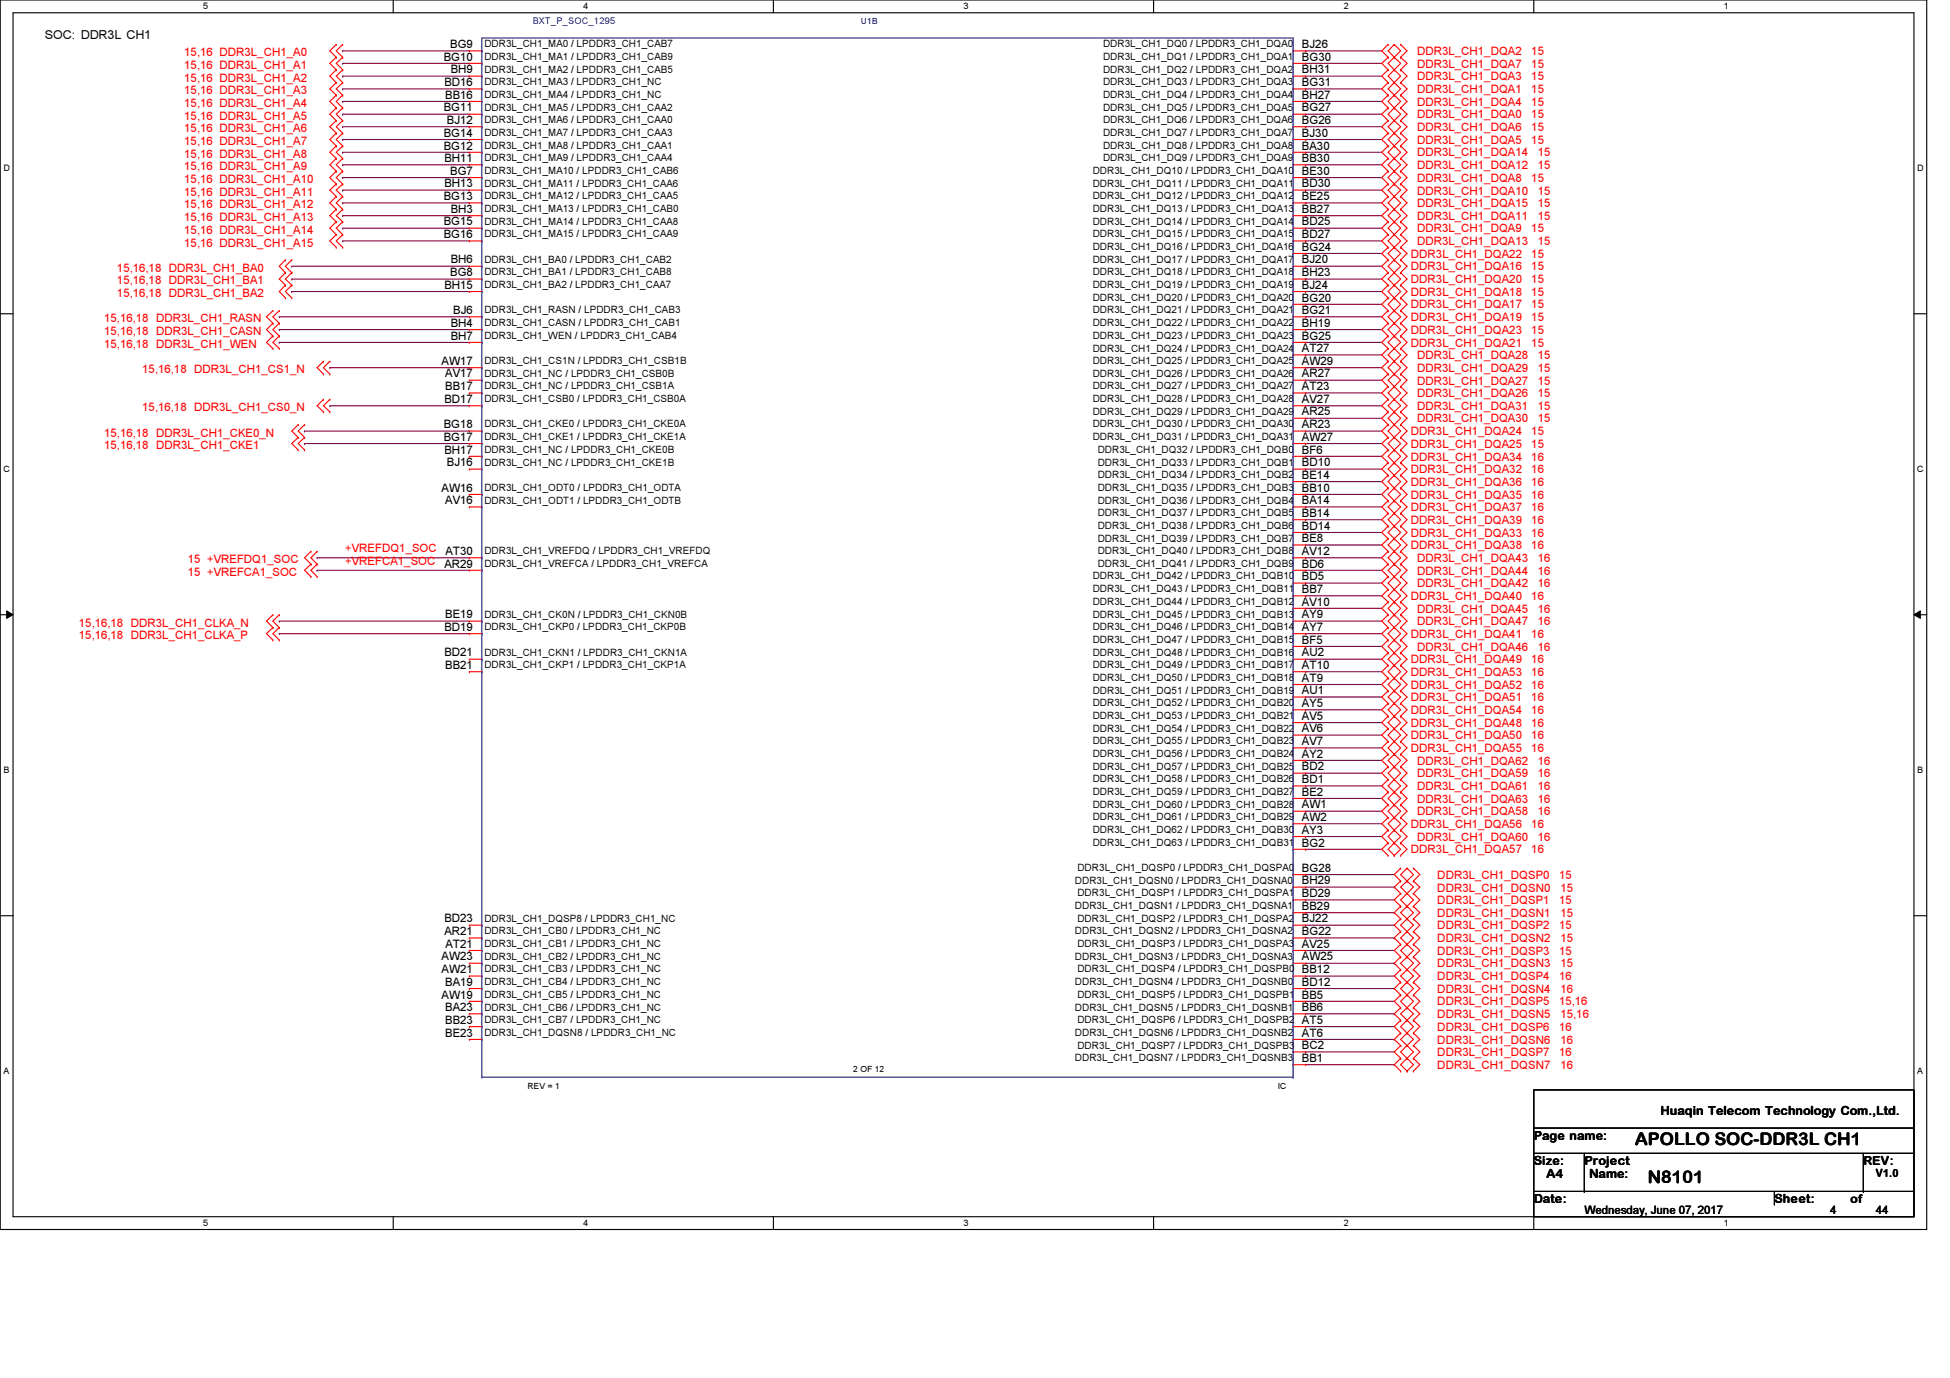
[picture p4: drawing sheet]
<svg xmlns="http://www.w3.org/2000/svg" width="297mm" height="210mm" viewBox="0 0 297 210" stroke-linecap="round" stroke-linejoin="round" font-family="sans-serif">
<defs><g id="words">
<g font-size="2.7">
<text x="249.1" y="174.4">APOLLO SOC-DDR3L CH1</text>
<text x="251" y="180.2">N8101</text>
</g>
<g font-size="1.9">
<text x="6.8" y="6">SOC: DDR3L CH1</text>
<text x="233.6" y="173.7">Page name:</text>
<text x="252.9" y="169.8">Huaqin Telecom Technology Com.,Ltd.</text>
<text x="233.6" y="177.5">Size:</text>
<text x="235.6" y="179.5">A4</text>
<text x="241.3" y="177.5">Project</text>
<text x="242.1" y="179.4">Name:</text>
<text x="283.8" y="177.5">REV:</text>
<text x="233.6" y="183.3">Date:</text>
<text x="270.3" y="183.3">Sheet:</text>
</g>
<text font-size="1.8" x="281.9" y="183.2">of</text>
<g font-size="1.7" fill="#f00">
<text x="28.1" y="8.6">15,16 DDR3L_CH1_A0</text>
<text x="28.1" y="10.5">15,16 DDR3L_CH1_A1</text>
<text x="215.9" y="8.4">DDR3L_CH1_DQA2</text>
<text x="215.9" y="10.3">DDR3L_CH1_DQA7</text>
<text x="233.3" y="8.4">15</text>
<text x="233.3" y="10.3">15</text>
<text x="28.1" y="12.4">15,16 DDR3L_CH1_A2</text>
<text x="28.1" y="16.3">15,16 DDR3L_CH1_A4</text>
<text x="28.1" y="14.4">15,16 DDR3L_CH1_A3</text>
<text x="215.9" y="14.2">DDR3L_CH1_DQA1</text>
<text x="215.9" y="16.1">DDR3L_CH1_DQA4</text>
<text x="215.9" y="12.2">DDR3L_CH1_DQA3</text>
<text x="233.3" y="14.2">15</text>
<text x="233.3" y="16.1">15</text>
<text x="233.3" y="12.2">15</text>
<text x="28.1" y="18.2">15,16 DDR3L_CH1_A5</text>
<text x="28.1" y="20.2">15,16 DDR3L_CH1_A6</text>
<text x="28.1" y="22.1">15,16 DDR3L_CH1_A7</text>
<text x="215.9" y="20">DDR3L_CH1_DQA6</text>
<text x="215.9" y="18">DDR3L_CH1_DQA0</text>
<text x="215.9" y="23.8">DDR3L_CH1_DQA14</text>
<text x="215.9" y="21.9">DDR3L_CH1_DQA5</text>
<text x="233.3" y="20">15</text>
<text x="233.3" y="18">15</text>
<text x="233.3" y="21.9">15</text>
<text x="234.2" y="23.8">15</text>
<text x="28.1" y="24">15,16 DDR3L_CH1_A8</text>
<text x="28.1" y="26">15,16 DDR3L_CH1_A9</text>
<text x="28.1" y="27.9">15,16 DDR3L_CH1_A10</text>
<text x="28.1" y="29.8">15,16 DDR3L_CH1_A11</text>
<text x="215.9" y="29.6">DDR3L_CH1_DQA10</text>
<text x="215.9" y="27.7">DDR3L_CH1_DQA8</text>
<text x="215.9" y="25.7">DDR3L_CH1_DQA12</text>
<text x="233.3" y="27.7">15</text>
<text x="234.2" y="29.6">15</text>
<text x="234.2" y="25.7">15</text>
<text x="28.1" y="31.7">15,16 DDR3L_CH1_A12</text>
<text x="28.1" y="33.7">15,16 DDR3L_CH1_A13</text>
<text x="28.1" y="35.6">15,16 DDR3L_CH1_A14</text>
<text x="215.9" y="33.5">DDR3L_CH1_DQA11</text>
<text x="215.9" y="35.4">DDR3L_CH1_DQA9</text>
<text x="215.9" y="31.5">DDR3L_CH1_DQA15</text>
<text x="233.3" y="35.4">15</text>
<text x="234.2" y="33.5">15</text>
<text x="234.2" y="31.5">15</text>
<text x="17.8" y="41.4">15,16,18 DDR3L_CH1_BA0</text>
<text x="28.1" y="37.5">15,16 DDR3L_CH1_A15</text>
<text x="214.9" y="41.2">DDR3L_CH1_DQA16</text>
<text x="214.9" y="39.3">DDR3L_CH1_DQA22</text>
<text x="215.9" y="37.3">DDR3L_CH1_DQA13</text>
<text x="233.3" y="41.2">15</text>
<text x="233.3" y="39.3">15</text>
<text x="234.2" y="37.3">15</text>
<text x="17.8" y="43.3">15,16,18 DDR3L_CH1_BA1</text>
<text x="17.8" y="45.3">15,16,18 DDR3L_CH1_BA2</text>
<text x="214.9" y="43.1">DDR3L_CH1_DQA20</text>
<text x="214.9" y="47">DDR3L_CH1_DQA17</text>
<text x="214.9" y="45">DDR3L_CH1_DQA18</text>
<text x="233.3" y="43.1">15</text>
<text x="233.3" y="47">15</text>
<text x="233.3" y="45">15</text>
<text x="15.9" y="51.1">15,16,18 DDR3L_CH1_CASN</text>
<text x="15.9" y="53">15,16,18 DDR3L_CH1_WEN</text>
<text x="15.9" y="49.1">15,16,18 DDR3L_CH1_RASN</text>
<text x="214.9" y="48.9">DDR3L_CH1_DQA19</text>
<text x="214.9" y="50.8">DDR3L_CH1_DQA23</text>
<text x="214.9" y="52.8">DDR3L_CH1_DQA21</text>
<text x="233.3" y="48.9">15</text>
<text x="233.3" y="50.8">15</text>
<text x="233.3" y="52.8">15</text>
<text x="21.7" y="56.9">15,16,18 DDR3L_CH1_CS1_N</text>
<text x="215.9" y="58.6">DDR3L_CH1_DQA27</text>
<text x="215.9" y="56.6">DDR3L_CH1_DQA29</text>
<text x="215.9" y="54.7">DDR3L_CH1_DQA28</text>
<text x="234.2" y="58.6">15</text>
<text x="234.2" y="56.6">15</text>
<text x="234.2" y="54.7">15</text>
<text x="21.7" y="62.6">15,16,18 DDR3L_CH1_CS0_N</text>
<text x="215.9" y="60.5">DDR3L_CH1_DQA26</text>
<text x="215.9" y="64.3">DDR3L_CH1_DQA30</text>
<text x="215.9" y="62.4">DDR3L_CH1_DQA31</text>
<text x="234.2" y="60.5">15</text>
<text x="234.2" y="64.3">15</text>
<text x="234.2" y="62.4">15</text>
<text x="15.9" y="66.5">15,16,18 DDR3L_CH1_CKE0_N</text>
<text x="15.9" y="68.4">15,16,18 DDR3L_CH1_CKE1</text>
<text x="214.9" y="66.3">DDR3L_CH1_DQA24</text>
<text x="214.9" y="68.2">DDR3L_CH1_DQA25</text>
<text x="214.9" y="70.1">DDR3L_CH1_DQA34</text>
<text x="233.3" y="66.3">15</text>
<text x="233.3" y="68.2">15</text>
<text x="233.3" y="70.1">16</text>
<text x="214.9" y="75.9">DDR3L_CH1_DQA35</text>
<text x="214.9" y="74">DDR3L_CH1_DQA36</text>
<text x="214.9" y="72.1">DDR3L_CH1_DQA32</text>
<text x="214.9" y="77.9">DDR3L_CH1_DQA37</text>
<text x="233.3" y="75.9">16</text>
<text x="233.3" y="74">16</text>
<text x="233.3" y="72.1">16</text>
<text x="233.3" y="77.9">16</text>
<text x="214.9" y="79.8">DDR3L_CH1_DQA39</text>
<text x="214.9" y="81.7">DDR3L_CH1_DQA33</text>
<text x="214.9" y="83.7">DDR3L_CH1_DQA38</text>
<text x="233.3" y="79.8">16</text>
<text x="233.3" y="81.7">16</text>
<text x="233.3" y="83.7">16</text>
<text x="28.6" y="87.7">15 +VREFCA1_SOC</text>
<text x="28.6" y="85.8">15 +VREFDQ1_SOC</text>
<text x="52.6" y="84.2">+VREFDQ1_SOC</text>
<text x="52.6" y="86.1">+VREFCA1_SOC</text>
<text x="215.9" y="89.5">DDR3L_CH1_DQA42</text>
<text x="215.9" y="85.6">DDR3L_CH1_DQA43</text>
<text x="215.9" y="87.5">DDR3L_CH1_DQA44</text>
<text x="234.2" y="89.5">16</text>
<text x="234.2" y="85.6">16</text>
<text x="234.2" y="87.5">16</text>
<text x="12" y="95.5">15,16,18 DDR3L_CH1_CLKA_N</text>
<text x="214.9" y="91.4">DDR3L_CH1_DQA40</text>
<text x="215.9" y="93.3">DDR3L_CH1_DQA45</text>
<text x="215.9" y="95.2">DDR3L_CH1_DQA47</text>
<text x="233.3" y="91.4">16</text>
<text x="234.2" y="93.3">16</text>
<text x="234.2" y="95.2">16</text>
<text x="12" y="97.4">15,16,18 DDR3L_CH1_CLKA_P</text>
<text x="214.9" y="97.2">DDR3L_CH1_DQA41</text>
<text x="214.9" y="101">DDR3L_CH1_DQA49</text>
<text x="215.9" y="99.1">DDR3L_CH1_DQA46</text>
<text x="233.3" y="97.2">16</text>
<text x="233.3" y="101">16</text>
<text x="234.2" y="99.1">16</text>
<text x="214.9" y="106.8">DDR3L_CH1_DQA51</text>
<text x="214.9" y="104.9">DDR3L_CH1_DQA52</text>
<text x="214.9" y="103">DDR3L_CH1_DQA53</text>
<text x="233.3" y="106.8">16</text>
<text x="233.3" y="104.9">16</text>
<text x="233.3" y="103">16</text>
<text x="214.9" y="110.7">DDR3L_CH1_DQA48</text>
<text x="214.9" y="112.6">DDR3L_CH1_DQA50</text>
<text x="214.9" y="108.8">DDR3L_CH1_DQA54</text>
<text x="233.3" y="110.7">16</text>
<text x="233.3" y="112.6">16</text>
<text x="233.3" y="108.8">16</text>
<text x="214.9" y="114.6">DDR3L_CH1_DQA55</text>
<text x="215.9" y="118.4">DDR3L_CH1_DQA59</text>
<text x="215.9" y="116.5">DDR3L_CH1_DQA62</text>
<text x="233.3" y="114.6">16</text>
<text x="234.2" y="118.4">16</text>
<text x="234.2" y="116.5">16</text>
<text x="215.9" y="124.2">DDR3L_CH1_DQA58</text>
<text x="215.9" y="122.3">DDR3L_CH1_DQA63</text>
<text x="215.9" y="120.4">DDR3L_CH1_DQA61</text>
<text x="234.2" y="124.2">16</text>
<text x="234.2" y="122.3">16</text>
<text x="234.2" y="120.4">16</text>
<text x="214.9" y="126.2">DDR3L_CH1_DQA56</text>
<text x="214.9" y="130">DDR3L_CH1_DQA57</text>
<text x="215.9" y="128.1">DDR3L_CH1_DQA60</text>
<text x="233.3" y="126.2">16</text>
<text x="233.3" y="130">16</text>
<text x="234.2" y="128.1">16</text>
<text x="218.9" y="135.8">DDR3L_CH1_DQSN0</text>
<text x="218.9" y="137.7">DDR3L_CH1_DQSP1</text>
<text x="218.9" y="133.9">DDR3L_CH1_DQSP0</text>
<text x="237.5" y="137.7">15</text>
<text x="237.5" y="133.9">15</text>
<text x="237.7" y="135.8">15</text>
<text x="218.9" y="139.7">DDR3L_CH1_DQSN1</text>
<text x="218.9" y="141.6">DDR3L_CH1_DQSP2</text>
<text x="218.9" y="143.5">DDR3L_CH1_DQSN2</text>
<text x="237.5" y="141.6">15</text>
<text x="237.7" y="139.7">15</text>
<text x="237.7" y="143.5">15</text>
<text x="218.9" y="147.4">DDR3L_CH1_DQSN3</text>
<text x="218.9" y="145.5">DDR3L_CH1_DQSP3</text>
<text x="218.9" y="149.3">DDR3L_CH1_DQSP4</text>
<text x="237.5" y="145.5">15</text>
<text x="237.5" y="149.3">16</text>
<text x="237.7" y="147.4">15</text>
<text x="218.9" y="155.1">DDR3L_CH1_DQSN5</text>
<text x="218.9" y="151.2">DDR3L_CH1_DQSN4</text>
<text x="218.9" y="153.2">DDR3L_CH1_DQSP5</text>
<text x="237.5" y="153.2">15,16</text>
<text x="237.7" y="155.1">15,16</text>
<text x="237.7" y="151.2">16</text>
<text x="218.9" y="157">DDR3L_CH1_DQSP6</text>
<text x="218.9" y="160.9">DDR3L_CH1_DQSP7</text>
<text x="218.9" y="159">DDR3L_CH1_DQSN6</text>
<text x="237.5" y="157">16</text>
<text x="237.5" y="160.9">16</text>
<text x="237.7" y="159">16</text>
<text x="218.9" y="162.8">DDR3L_CH1_DQSN7</text>
<text x="237.7" y="162.8">16</text>
</g>
<g font-size="1.7">
<text x="67.6" y="9.2">BG10</text>
<text x="68.6" y="7.3">BG9</text>
<text x="68.7" y="11.2">BH9</text>
<text x="198.3" y="11.2">BH31</text>
<text x="198.3" y="9.2">BG30</text>
<text x="198.3" y="7.3">BJ26</text>
<text x="67.6" y="17">BG11</text>
<text x="67.7" y="13.1">BD16</text>
<text x="67.8" y="15">BB16</text>
<text x="198.3" y="17">BG27</text>
<text x="198.3" y="15">BH27</text>
<text x="198.3" y="13.1">BG31</text>
<text x="67.6" y="22.8">BG12</text>
<text x="67.6" y="20.8">BG14</text>
<text x="68.1" y="18.9">BJ12</text>
<text x="198.3" y="22.8">BA30</text>
<text x="198.3" y="20.8">BJ30</text>
<text x="198.3" y="18.9">BG26</text>
<text x="67.7" y="28.5">BH13</text>
<text x="67.7" y="24.7">BH11</text>
<text x="68.6" y="26.6">BG7</text>
<text x="198.3" y="28.5">BD30</text>
<text x="198.3" y="26.6">BE30</text>
<text x="198.3" y="24.7">BB30</text>
<text x="67.6" y="34.3">BG15</text>
<text x="67.6" y="30.5">BG13</text>
<text x="68.7" y="32.4">BH3</text>
<text x="198.3" y="34.3">BD25</text>
<text x="198.3" y="32.4">BB27</text>
<text x="198.3" y="30.5">BE25</text>
<text x="67.6" y="36.3">BG16</text>
<text x="68.7" y="40.1">BH6</text>
<text x="198.3" y="40.1">BJ20</text>
<text x="198.3" y="38.2">BG24</text>
<text x="198.3" y="36.3">BD27</text>
<text x="67.7" y="44">BH15</text>
<text x="68.6" y="42.1">BG8</text>
<text x="69" y="47.8">BJ6</text>
<text x="198.3" y="47.8">BG21</text>
<text x="198.3" y="45.9">BG20</text>
<text x="198.3" y="44">BJ24</text>
<text x="198.3" y="42.1">BH23</text>
<text x="68.7" y="51.7">BH7</text>
<text x="68.7" y="49.8">BH4</text>
<text x="198.3" y="53.6">AT27</text>
<text x="198.3" y="51.7">BG25</text>
<text x="198.3" y="49.8">BH19</text>
<text x="67.3" y="55.6">AW17</text>
<text x="67.8" y="59.4">BB17</text>
<text x="67.8" y="57.5">AV17</text>
<text x="198.3" y="59.4">AT23</text>
<text x="198.3" y="57.5">AR27</text>
<text x="198.3" y="55.6">AW29</text>
<text x="67.6" y="65.2">BG18</text>
<text x="67.7" y="61.4">BD17</text>
<text x="198.3" y="65.2">AR23</text>
<text x="198.3" y="63.3">AR25</text>
<text x="198.3" y="61.4">AV27</text>
<text x="67.6" y="67.1">BG17</text>
<text x="67.7" y="69.1">BH17</text>
<text x="68.1" y="71">BJ16</text>
<text x="198.3" y="71">BD10</text>
<text x="198.3" y="69.1">BF6</text>
<text x="198.3" y="67.1">AW27</text>
<text x="67.3" y="74.9">AW16</text>
<text x="67.8" y="76.8">AV16</text>
<text x="198.3" y="76.8">BA14</text>
<text x="198.3" y="74.9">BB10</text>
<text x="198.3" y="72.9">BE14</text>
<text x="198.3" y="82.6">BE8</text>
<text x="198.3" y="80.7">BD14</text>
<text x="198.3" y="78.7">BB14</text>
<text x="67.7" y="86.4">AR29</text>
<text x="67.9" y="84.5">AT30</text>
<text x="198.3" y="88.4">BD5</text>
<text x="198.3" y="86.4">BD6</text>
<text x="198.3" y="84.5">AV12</text>
<text x="67.8" y="94.2">BE19</text>
<text x="198.3" y="94.2">AY9</text>
<text x="198.3" y="92.2">AV10</text>
<text x="198.3" y="90.3">BB7</text>
<text x="67.7" y="100">BD21</text>
<text x="67.7" y="96.1">BD19</text>
<text x="67.8" y="101.9">BB21</text>
<text x="198.3" y="101.9">AT10</text>
<text x="198.3" y="100">AU2</text>
<text x="198.3" y="98">BF5</text>
<text x="198.3" y="96.1">AY7</text>
<text x="198.3" y="107.7">AY5</text>
<text x="198.3" y="105.7">AU1</text>
<text x="198.3" y="103.8">AT9</text>
<text x="198.3" y="113.5">AV7</text>
<text x="198.3" y="111.5">AV6</text>
<text x="198.3" y="109.6">AV5</text>
<text x="198.3" y="119.3">BD1</text>
<text x="198.3" y="117.3">BD2</text>
<text x="198.3" y="115.4">AY2</text>
<text x="198.3" y="125.1">AW2</text>
<text x="198.3" y="123.1">AW1</text>
<text x="198.3" y="121.2">BE2</text>
<text x="198.3" y="128.9">BG2</text>
<text x="198.3" y="127">AY3</text>
<text x="198.3" y="136.7">BD29</text>
<text x="198.3" y="134.7">BH29</text>
<text x="198.3" y="132.8">BG28</text>
<text x="67.7" y="142.5">AR21</text>
<text x="67.7" y="140.5">BD23</text>
<text x="198.3" y="142.5">BG22</text>
<text x="198.3" y="140.5">BJ22</text>
<text x="198.3" y="138.6">BB29</text>
<text x="67.3" y="148.3">AW21</text>
<text x="67.3" y="146.3">AW23</text>
<text x="67.9" y="144.4">AT21</text>
<text x="198.3" y="148.3">BB12</text>
<text x="198.3" y="146.3">AW25</text>
<text x="198.3" y="144.4">AV25</text>
<text x="67.3" y="152.1">AW19</text>
<text x="67.8" y="156">BB23</text>
<text x="67.8" y="154">BA23</text>
<text x="67.8" y="150.2">BA19</text>
<text x="198.3" y="156">AT5</text>
<text x="198.3" y="154">BB6</text>
<text x="198.3" y="152.1">BB5</text>
<text x="198.3" y="150.2">BD12</text>
<text x="67.8" y="157.9">BE23</text>
<text x="198.3" y="161.8">BB1</text>
<text x="198.3" y="159.8">BC2</text>
<text x="198.3" y="157.9">AT6</text>
<text x="285.7" y="179.3">V1.0</text>
<text x="241.3" y="185">Wednesday, June 07, 2017</text>
<text x="278.8" y="185">4</text>
<text x="285.8" y="185">44</text>
</g>
<g font-size="1.5">
<text x="73.8" y="11">DDR3L_CH1_MA2 / LPDDR3_CH1_CAB5</text>
<text x="73.8" y="9.1">DDR3L_CH1_MA1 / LPDDR3_CH1_CAB9</text>
<text x="73.8" y="7.2">DDR3L_CH1_MA0 / LPDDR3_CH1_CAB7</text>
<text x="168" y="11">DDR3L_CH1_DQ2 / LPDDR3_CH1_DQA2</text>
<text x="168" y="9.1">DDR3L_CH1_DQ1 / LPDDR3_CH1_DQA1</text>
<text x="168" y="7.2">DDR3L_CH1_DQ0 / LPDDR3_CH1_DQA0</text>
<text x="73.8" y="16.8">DDR3L_CH1_MA5 / LPDDR3_CH1_CAA2</text>
<text x="73.8" y="14.9">DDR3L_CH1_MA4 / LPDDR3_CH1_NC</text>
<text x="73.8" y="13">DDR3L_CH1_MA3 / LPDDR3_CH1_NC</text>
<text x="168" y="16.8">DDR3L_CH1_DQ5 / LPDDR3_CH1_DQA5</text>
<text x="168" y="14.9">DDR3L_CH1_DQ4 / LPDDR3_CH1_DQA4</text>
<text x="168" y="13">DDR3L_CH1_DQ3 / LPDDR3_CH1_DQA3</text>
<text x="73.8" y="22.6">DDR3L_CH1_MA8 / LPDDR3_CH1_CAA1</text>
<text x="73.8" y="20.7">DDR3L_CH1_MA7 / LPDDR3_CH1_CAA3</text>
<text x="73.8" y="18.8">DDR3L_CH1_MA6 / LPDDR3_CH1_CAA0</text>
<text x="168" y="22.6">DDR3L_CH1_DQ8 / LPDDR3_CH1_DQA8</text>
<text x="168" y="20.7">DDR3L_CH1_DQ7 / LPDDR3_CH1_DQA7</text>
<text x="168" y="18.8">DDR3L_CH1_DQ6 / LPDDR3_CH1_DQA6</text>
<text x="73.8" y="28.4">DDR3L_CH1_MA11 / LPDDR3_CH1_CAA6</text>
<text x="73.8" y="26.5">DDR3L_CH1_MA10 / LPDDR3_CH1_CAB6</text>
<text x="73.8" y="24.6">DDR3L_CH1_MA9 / LPDDR3_CH1_CAA4</text>
<text x="166.5" y="28.4">DDR3L_CH1_DQ11 / LPDDR3_CH1_DQA11</text>
<text x="166.5" y="26.5">DDR3L_CH1_DQ10 / LPDDR3_CH1_DQA10</text>
<text x="168" y="24.6">DDR3L_CH1_DQ9 / LPDDR3_CH1_DQA9</text>
<text x="73.8" y="34.2">DDR3L_CH1_MA14 / LPDDR3_CH1_CAA8</text>
<text x="73.8" y="32.3">DDR3L_CH1_MA13 / LPDDR3_CH1_CAB0</text>
<text x="73.8" y="30.4">DDR3L_CH1_MA12 / LPDDR3_CH1_CAA5</text>
<text x="166.5" y="34.2">DDR3L_CH1_DQ14 / LPDDR3_CH1_DQA14</text>
<text x="166.5" y="32.3">DDR3L_CH1_DQ13 / LPDDR3_CH1_DQA13</text>
<text x="166.5" y="30.4">DDR3L_CH1_DQ12 / LPDDR3_CH1_DQA12</text>
<text x="73.8" y="42">DDR3L_CH1_BA1 / LPDDR3_CH1_CAB8</text>
<text x="73.8" y="40">DDR3L_CH1_BA0 / LPDDR3_CH1_CAB2</text>
<text x="73.8" y="36.2">DDR3L_CH1_MA15 / LPDDR3_CH1_CAA9</text>
<text x="166.5" y="42">DDR3L_CH1_DQ18 / LPDDR3_CH1_DQA18</text>
<text x="166.5" y="40">DDR3L_CH1_DQ17 / LPDDR3_CH1_DQA17</text>
<text x="166.5" y="38.1">DDR3L_CH1_DQ16 / LPDDR3_CH1_DQA16</text>
<text x="166.5" y="36.2">DDR3L_CH1_DQ15 / LPDDR3_CH1_DQA15</text>
<text x="73.8" y="47.8">DDR3L_CH1_RASN / LPDDR3_CH1_CAB3</text>
<text x="73.8" y="43.9">DDR3L_CH1_BA2 / LPDDR3_CH1_CAA7</text>
<text x="166.5" y="47.8">DDR3L_CH1_DQ21 / LPDDR3_CH1_DQA21</text>
<text x="166.5" y="45.8">DDR3L_CH1_DQ20 / LPDDR3_CH1_DQA20</text>
<text x="166.5" y="43.9">DDR3L_CH1_DQ19 / LPDDR3_CH1_DQA19</text>
<text x="73.8" y="51.6">DDR3L_CH1_WEN / LPDDR3_CH1_CAB4</text>
<text x="73.8" y="49.7">DDR3L_CH1_CASN / LPDDR3_CH1_CAB1</text>
<text x="166.5" y="53.6">DDR3L_CH1_DQ24 / LPDDR3_CH1_DQA24</text>
<text x="166.5" y="51.6">DDR3L_CH1_DQ23 / LPDDR3_CH1_DQA23</text>
<text x="166.5" y="49.7">DDR3L_CH1_DQ22 / LPDDR3_CH1_DQA22</text>
<text x="73.8" y="59.3">DDR3L_CH1_NC / LPDDR3_CH1_CSB1A</text>
<text x="73.8" y="57.4">DDR3L_CH1_NC / LPDDR3_CH1_CSB0B</text>
<text x="73.8" y="55.5">DDR3L_CH1_CS1N / LPDDR3_CH1_CSB1B</text>
<text x="166.5" y="59.3">DDR3L_CH1_DQ27 / LPDDR3_CH1_DQA27</text>
<text x="166.5" y="57.4">DDR3L_CH1_DQ26 / LPDDR3_CH1_DQA26</text>
<text x="166.5" y="55.5">DDR3L_CH1_DQ25 / LPDDR3_CH1_DQA25</text>
<text x="73.8" y="65.1">DDR3L_CH1_CKE0 / LPDDR3_CH1_CKE0A</text>
<text x="73.8" y="61.3">DDR3L_CH1_CSB0 / LPDDR3_CH1_CSB0A</text>
<text x="166.5" y="65.1">DDR3L_CH1_DQ30 / LPDDR3_CH1_DQA30</text>
<text x="166.5" y="63.2">DDR3L_CH1_DQ29 / LPDDR3_CH1_DQA29</text>
<text x="166.5" y="61.3">DDR3L_CH1_DQ28 / LPDDR3_CH1_DQA28</text>
<text x="73.8" y="70.9">DDR3L_CH1_NC / LPDDR3_CH1_CKE1B</text>
<text x="73.8" y="69">DDR3L_CH1_NC / LPDDR3_CH1_CKE0B</text>
<text x="73.8" y="67.1">DDR3L_CH1_CKE1 / LPDDR3_CH1_CKE1A</text>
<text x="166.5" y="67.1">DDR3L_CH1_DQ31 / LPDDR3_CH1_DQA31</text>
<text x="167.2" y="70.9">DDR3L_CH1_DQ33 / LPDDR3_CH1_DQB1</text>
<text x="167.2" y="69">DDR3L_CH1_DQ32 / LPDDR3_CH1_DQB0</text>
<text x="73.8" y="76.7">DDR3L_CH1_ODT1 / LPDDR3_CH1_ODTB</text>
<text x="73.8" y="74.8">DDR3L_CH1_ODT0 / LPDDR3_CH1_ODTA</text>
<text x="167.2" y="76.7">DDR3L_CH1_DQ36 / LPDDR3_CH1_DQB4</text>
<text x="167.2" y="74.8">DDR3L_CH1_DQ35 / LPDDR3_CH1_DQB3</text>
<text x="167.2" y="72.9">DDR3L_CH1_DQ34 / LPDDR3_CH1_DQB2</text>
<text x="167.2" y="82.5">DDR3L_CH1_DQ39 / LPDDR3_CH1_DQB7</text>
<text x="167.2" y="80.6">DDR3L_CH1_DQ38 / LPDDR3_CH1_DQB6</text>
<text x="167.2" y="78.6">DDR3L_CH1_DQ37 / LPDDR3_CH1_DQB5</text>
<text x="73.8" y="86.4">DDR3L_CH1_VREFCA / LPDDR3_CH1_VREFCA</text>
<text x="73.8" y="84.4">DDR3L_CH1_VREFDQ / LPDDR3_CH1_VREFDQ</text>
<text x="166.5" y="88.3">DDR3L_CH1_DQ42 / LPDDR3_CH1_DQB10</text>
<text x="167.2" y="86.4">DDR3L_CH1_DQ41 / LPDDR3_CH1_DQB9</text>
<text x="167.2" y="84.4">DDR3L_CH1_DQ40 / LPDDR3_CH1_DQB8</text>
<text x="73.8" y="94.1">DDR3L_CH1_CK0N / LPDDR3_CH1_CKN0B</text>
<text x="166.5" y="94.1">DDR3L_CH1_DQ45 / LPDDR3_CH1_DQB13</text>
<text x="166.5" y="92.2">DDR3L_CH1_DQ44 / LPDDR3_CH1_DQB12</text>
<text x="166.5" y="90.2">DDR3L_CH1_DQ43 / LPDDR3_CH1_DQB11</text>
<text x="73.8" y="101.8">DDR3L_CH1_CKP1 / LPDDR3_CH1_CKP1A</text>
<text x="73.8" y="99.9">DDR3L_CH1_CKN1 / LPDDR3_CH1_CKN1A</text>
<text x="73.8" y="96">DDR3L_CH1_CKP0 / LPDDR3_CH1_CKP0B</text>
<text x="166.5" y="101.8">DDR3L_CH1_DQ49 / LPDDR3_CH1_DQB17</text>
<text x="166.5" y="99.9">DDR3L_CH1_DQ48 / LPDDR3_CH1_DQB16</text>
<text x="166.5" y="97.9">DDR3L_CH1_DQ47 / LPDDR3_CH1_DQB15</text>
<text x="166.5" y="96">DDR3L_CH1_DQ46 / LPDDR3_CH1_DQB14</text>
<text x="166.5" y="107.6">DDR3L_CH1_DQ52 / LPDDR3_CH1_DQB20</text>
<text x="166.5" y="105.7">DDR3L_CH1_DQ51 / LPDDR3_CH1_DQB19</text>
<text x="166.5" y="103.7">DDR3L_CH1_DQ50 / LPDDR3_CH1_DQB18</text>
<text x="166.5" y="113.4">DDR3L_CH1_DQ55 / LPDDR3_CH1_DQB23</text>
<text x="166.5" y="111.5">DDR3L_CH1_DQ54 / LPDDR3_CH1_DQB22</text>
<text x="166.5" y="109.5">DDR3L_CH1_DQ53 / LPDDR3_CH1_DQB21</text>
<text x="166.5" y="119.2">DDR3L_CH1_DQ58 / LPDDR3_CH1_DQB26</text>
<text x="166.5" y="117.2">DDR3L_CH1_DQ57 / LPDDR3_CH1_DQB25</text>
<text x="166.5" y="115.3">DDR3L_CH1_DQ56 / LPDDR3_CH1_DQB24</text>
<text x="166.5" y="125">DDR3L_CH1_DQ61 / LPDDR3_CH1_DQB29</text>
<text x="166.5" y="123">DDR3L_CH1_DQ60 / LPDDR3_CH1_DQB28</text>
<text x="166.5" y="121.1">DDR3L_CH1_DQ59 / LPDDR3_CH1_DQB27</text>
<text x="166.5" y="128.8">DDR3L_CH1_DQ63 / LPDDR3_CH1_DQB31</text>
<text x="166.5" y="126.9">DDR3L_CH1_DQ62 / LPDDR3_CH1_DQB30</text>
<text x="163.7" y="134.6">DDR3L_CH1_DQSN0 / LPDDR3_CH1_DQSNA0</text>
<text x="164.1" y="136.5">DDR3L_CH1_DQSP1 / LPDDR3_CH1_DQSPA1</text>
<text x="164.1" y="132.7">DDR3L_CH1_DQSP0 / LPDDR3_CH1_DQSPA0</text>
<text x="73.8" y="142.3">DDR3L_CH1_CB0 / LPDDR3_CH1_NC</text>
<text x="73.8" y="140.4">DDR3L_CH1_DQSP8 / LPDDR3_CH1_NC</text>
<text x="163.7" y="142.3">DDR3L_CH1_DQSN2 / LPDDR3_CH1_DQSNA2</text>
<text x="163.7" y="138.5">DDR3L_CH1_DQSN1 / LPDDR3_CH1_DQSNA1</text>
<text x="164.1" y="140.4">DDR3L_CH1_DQSP2 / LPDDR3_CH1_DQSPA2</text>
<text x="73.8" y="148.1">DDR3L_CH1_CB3 / LPDDR3_CH1_NC</text>
<text x="73.8" y="146.2">DDR3L_CH1_CB2 / LPDDR3_CH1_NC</text>
<text x="73.8" y="144.3">DDR3L_CH1_CB1 / LPDDR3_CH1_NC</text>
<text x="163.7" y="146.2">DDR3L_CH1_DQSN3 / LPDDR3_CH1_DQSNA3</text>
<text x="164.1" y="148.1">DDR3L_CH1_DQSP4 / LPDDR3_CH1_DQSPB0</text>
<text x="164.1" y="144.3">DDR3L_CH1_DQSP3 / LPDDR3_CH1_DQSPA3</text>
<text x="73.8" y="155.8">DDR3L_CH1_CB7 / LPDDR3_CH1_NC</text>
<text x="73.8" y="153.9">DDR3L_CH1_CB6 / LPDDR3_CH1_NC</text>
<text x="73.8" y="152">DDR3L_CH1_CB5 / LPDDR3_CH1_NC</text>
<text x="73.8" y="150.1">DDR3L_CH1_CB4 / LPDDR3_CH1_NC</text>
<text x="163.7" y="153.9">DDR3L_CH1_DQSN5 / LPDDR3_CH1_DQSNB1</text>
<text x="163.7" y="150.1">DDR3L_CH1_DQSN4 / LPDDR3_CH1_DQSNB0</text>
<text x="164.1" y="155.8">DDR3L_CH1_DQSP6 / LPDDR3_CH1_DQSPB2</text>
<text x="164.1" y="152">DDR3L_CH1_DQSP5 / LPDDR3_CH1_DQSPB1</text>
<text x="73.8" y="157.8">DDR3L_CH1_DQSN8 / LPDDR3_CH1_NC</text>
<text x="163.7" y="161.6">DDR3L_CH1_DQSN7 / LPDDR3_CH1_DQSNB3</text>
<text x="163.7" y="157.8">DDR3L_CH1_DQSN6 / LPDDR3_CH1_DQSNB2</text>
<text x="164.1" y="159.7">DDR3L_CH1_DQSP7 / LPDDR3_CH1_DQSPB3</text>
</g>
<g font-size="1.4">
<text x="30.9" y="1.4">5</text>
<text x="88.9" y="1.4">4</text>
<text x="146.8" y="1.4">3</text>
<text x="204.7" y="1.4">2</text>
<text x="262.6" y="1.4">1</text>
<text x=".5" y="26.1">D</text>
<text x="292.1" y="26.1">D</text>
<text x=".5" y="71.9">C</text>
<text x="292.1" y="71.9">C</text>
<text x=".5" y="117.8">B</text>
<text x="292.1" y="117.8">B</text>
<text x=".5" y="163.6">A</text>
<text x="292.1" y="163.6">A</text>
<text x="30.9" y="186.8">5</text>
<text x="88.9" y="186.8">4</text>
<text x="146.8" y="186.8">3</text>
<text x="204.7" y="186.8">2</text>
<text x="262.6" y="186.8">1</text>
</g>
<text font-size="1.4" fill="#00f" x="81.1" y="3.6">BXT_P_SOC_1295</text>
<text font-size="1.3" fill="#000080" x="131.1" y="3.7">U1B</text>
<g font-size="1.3">
<text x="80.3" y="165.9">REV = 1</text>
<text x="130" y="163.4">2 OF 12</text>
<text x="194.6" y="165.9">IC</text>
</g>
</g></defs>
<path d="M0 0h293.5v187.3h-293.5zM2 1.9h289.5v183.4h-289.5z" fill="none" stroke="#000" stroke-width=".17"/>
<g fill="#fff">
<path d="M30.9 .2h.8v1.5h-.8z"/>
<path d="M30.9 185.5h.8v1.6h-.8z"/>
</g>
<path d="M59.9 0v1.9M59.9 185.3v2" fill="none" stroke="#000" stroke-width=".17"/>
<g fill="#fff">
<path d="M88.9 .2h.7v1.5h-.7z"/>
<path d="M88.9 185.5h.7v1.6h-.7z"/>
</g>
<path d="M117.8 0v1.9M117.8 185.3v2" fill="none" stroke="#000" stroke-width=".17"/>
<g fill="#fff">
<path d="M146.8 .2h.7v1.5h-.7z"/>
<path d="M146.8 185.5h.7v1.6h-.7z"/>
</g>
<path d="M175.7 0v1.9M175.7 185.3v2" fill="none" stroke="#000" stroke-width=".17"/>
<g fill="#fff">
<path d="M204.7 .2h.7v1.5h-.7z"/>
<path d="M204.7 185.5h.7v1.6h-.7z"/>
</g>
<path d="M233.6 0v1.9M233.6 185.3v2" fill="none" stroke="#000" stroke-width=".17"/>
<g fill="#fff">
<path d="M262.6 .2h.8v1.5h-.8z"/>
<path d="M262.6 185.5h.8v1.6h-.8z"/>
<path d="M.5 24.8h1v1.6h-1z"/>
<path d="M292.1 24.8h.9v1.6h-.9z"/>
<path d="M.5 70.7h1v1.5h-1z"/>
<path d="M292.1 70.7h.9v1.5h-.9z"/>
</g>
<path d="M0 47.8h2M291.5 47.8h2" fill="none" stroke="#000" stroke-width=".17"/>
<g fill="#fff">
<path d="M.5 116.5h.9v1.6h-.9z"/>
<path d="M292.1 116.5h.8v1.6h-.8z"/>
</g>
<path d="M0 93.6h2M291.5 93.6h2" fill="none" stroke="#000" stroke-width=".17"/>
<path d="M1 93l1 .6-1 .6zM291.5 93.6l1-.6v1.2z" fill="#000"/>
<path d="M1 93l1 .6-1 .6zM291.5 93.6l1-.6v1.2z" fill="none" stroke="#000" stroke-width=".15"/>
<g fill="#fff">
<path d="M.5 162.4h.9v1.5h-.9z"/>
<path d="M292.1 162.4h.8v1.5h-.8z"/>
</g>
<g fill="none" stroke="#000" stroke-width=".17">
<path d="M0 139.5h2M291.5 139.5h2M233.6 166h57.9v19.3h-57.9zM233.6 171.8h57.9M233.6 175.7h57.9M241.3 175.7v5.8M283.8 175.7v5.8M291.5 171.8h.1M291.5 175.7h.1M233.6 181.5h57.9M241.3 181.5h.1M270.3 183.4h.1"/>
<path d="M270.3 181.5v1.9M283.8 181.5h.1M291.5 181.5h.1"/>
</g>
<g fill="none" stroke="#800040" stroke-width=".17">
<path d="M52.2 17.4h.1M52.2 19.3h.1M52.2 9.7h.1M52.2 7.7h.1M52.2 11.6h.1M52.2 15.5h.1M52.2 13.5h.1M52.2 17.4h19.3M52.2 19.3h19.3M52.2 9.7h19.3M52.2 7.7h19.3M52.2 11.6h19.3"/>
<path d="M52.2 15.5h19.3M52.2 13.5h19.3M198.9 17.4h.1M198.9 13.5h.1M198.9 7.7h.1M198.9 9.7h.1M198.9 15.5h.1M198.9 11.6h.1M198.9 19.3h.1M198.9 17.4h11.6M198.9 19.3h11.6M198.9 9.7h11.6"/>
<path d="M198.9 7.7h11.6M198.9 11.6h11.6M198.9 15.5h11.6M198.9 13.5h11.6M52.2 25.1h.1M52.2 30.9h.1M52.2 23.2h.1M52.2 21.3h.1M52.2 32.9h.1M52.2 34.8h.1M52.2 36.7h.1M52.2 29h.1"/>
<path d="M52.2 27.1h.1M52.2 25.1h19.3M52.2 30.9h19.3M52.2 23.2h19.3M52.2 21.3h19.3M52.2 32.9h19.3M52.2 34.8h19.3M52.2 36.7h19.3M52.2 29h19.3M52.2 27.1h19.3M198.9 25.1h.1M198.9 36.7h.1"/>
<path d="M198.9 29h.1M198.9 23.2h.1M198.9 30.9h.1M198.9 32.9h.1M198.9 21.3h.1M198.9 27.1h.1M198.9 34.8h.1M198.9 38.6h.1M198.9 25.1h11.6M198.9 30.9h11.6M198.9 23.2h11.6M198.9 21.3h11.6"/>
<path d="M198.9 32.9h11.6M198.9 34.8h11.6M198.9 36.7h11.6M198.9 29h11.6M198.9 27.1h11.6M198.9 38.6h11.6M42.5 52.2h.1M42.5 50.2h.1M42.5 48.3h.1M42.5 52.2h29M42.5 50.2h29M42.5 48.3h29"/>
<path d="M44.4 40.6h.1M44.4 44.4h.1M44.4 42.5h.1M44.4 40.6h27.1M44.4 44.4h27.1M44.4 42.5h27.1M50.2 56h.1M50.2 56h21.3M198.9 40.6h.1M198.9 56h.1M198.9 46.4h.1M198.9 59.9h.1"/>
<path d="M198.9 44.4h.1M198.9 57.9h.1M198.9 54.1h.1M198.9 48.3h.1M198.9 50.2h.1M198.9 42.5h.1M198.9 52.2h.1M198.9 52.2h11.6M198.9 50.2h11.6M198.9 40.6h11.6M198.9 44.4h11.6M198.9 42.5h11.6"/>
<path d="M198.9 48.3h11.6M198.9 56h11.6M198.9 46.4h11.6M198.9 59.9h11.6M198.9 57.9h11.6M198.9 54.1h11.6M46.4 67.6h.1M46.4 65.7h.1M46.4 67.6h25.1M46.4 65.7h25.1M50.2 61.8h.1M50.2 61.8h21.3"/>
<path d="M198.9 63.7h.1M198.9 61.8h.1M198.9 67.6h.1M198.9 65.7h.1M198.9 71.5h.1M198.9 69.5h.1M198.9 73.4h.1M198.9 75.3h.1M198.9 77.2h.1M198.9 79.2h.1M198.9 67.6h11.6M198.9 65.7h11.6"/>
<path d="M198.9 61.8h11.6M198.9 63.7h11.6M198.9 71.5h11.6M198.9 69.5h11.6M198.9 73.4h11.6M198.9 75.3h11.6M198.9 77.2h11.6M198.9 79.2h11.6M42.5 96.5h.1M42.5 94.6h.1M42.5 96.5h29M42.5 94.6h29"/>
<path d="M48.3 85h.1M48.3 86.9h.1M48.3 85h23.2M48.3 86.9h23.2M198.9 85h.1M198.9 86.9h.1M198.9 92.7h.1M198.9 81.1h.1M198.9 88.8h.1M198.9 98.5h.1M198.9 94.6h.1M198.9 83h.1"/>
<path d="M198.9 90.8h.1M198.9 96.5h.1M198.9 85h11.6M198.9 86.9h11.6M198.9 96.5h11.6M198.9 94.6h11.6M198.9 92.7h11.6M198.9 81.1h11.6M198.9 88.8h11.6M198.9 98.5h11.6M198.9 83h11.6M198.9 90.8h11.6"/>
<path d="M198.9 110.1h.1M198.9 119.7h.1M198.9 100.4h.1M198.9 112h.1M198.9 117.8h.1M198.9 115.8h.1M198.9 106.2h.1M198.9 102.3h.1M198.9 108.1h.1M198.9 113.9h.1M198.9 104.3h.1M198.9 110.1h11.6"/>
<path d="M198.9 119.7h11.6M198.9 100.4h11.6M198.9 112h11.6M198.9 117.8h11.6M198.9 115.8h11.6M198.9 106.2h11.6M198.9 102.3h11.6M198.9 108.1h11.6M198.9 113.9h11.6M198.9 104.3h11.6M198.9 127.4h.1M198.9 123.6h.1"/>
<path d="M198.9 121.6h.1M198.9 125.5h.1M198.9 129.4h.1M198.9 133.2h.1M198.9 137.1h.1M198.9 127.4h11.6M198.9 123.6h11.6M198.9 121.6h11.6M198.9 125.5h11.6M198.9 129.4h11.6M198.9 133.2h13.5M198.9 135.1h13.5"/>
<path d="M198.9 139h13.5M198.9 137.1h13.5M212.4 135.1h.1M212.4 139h.1M198.9 140.9h.1M198.9 144.8h.1M198.9 148.7h.1M198.9 152.5h.1M198.9 156.4h.1M198.9 142.9h13.5M198.9 140.9h13.5M198.9 146.7h13.5"/>
<path d="M198.9 144.8h13.5M198.9 150.6h13.5M198.9 148.7h13.5M198.9 152.5h13.5M198.9 154.4h13.5M198.9 156.4h13.5M198.9 158.3h13.5M212.4 142.9h.1M212.4 146.7h.1M212.4 150.6h.1M212.4 154.4h.1M212.4 158.3h.1"/>
<path d="M198.9 160.2h.1M198.9 162.2h13.5M198.9 160.2h13.5M212.4 162.2h.1"/>
</g>
<g fill="none" stroke="#f00" stroke-width=".17">
<path d="M51.2 6.8h.1M51.2 8.7h.1M51.2 10.6h.1M51.2 16.4h.1M51.2 18.4h.1M51.2 12.6h.1M51.2 14.5h.1M51.2 6.8l-1 .9 1 1M51.2 8.7l-1 1 1 .9M51.2 16.4l-1 1 1 1M51.2 18.4l-1 .9 1 1M51.2 10.6l-1 1 1 1"/>
<path d="M51.2 14.5l-1 1 1 .9M51.2 12.6l-1 .9 1 1M52.2 6.8h.1M52.2 8.7h.1M52.2 10.6h.1M52.2 16.4h.1M52.2 18.4h.1M52.2 12.6h.1M52.2 14.5h.1M52.2 6.8l-1 .9 1 1M52.2 8.7l-1 1 1 .9M52.2 16.4l-1 1 1 1"/>
<path d="M52.2 18.4l-1 .9 1 1M52.2 10.6l-1 1 1 1M52.2 14.5l-1 1 1 .9M52.2 12.6l-1 .9 1 1M71.5 19.3h.1M71.5 17.4h.1M71.5 15.5h.1M71.5 13.5h.1M71.5 11.6h.1M71.5 9.7h.1M71.5 7.7h.1M71.5 19.3h1.9"/>
<path d="M71.5 17.4h1.9M71.5 15.5h1.9M71.5 13.5h1.9M71.5 11.6h1.9M71.5 9.7h1.9M71.5 7.7h1.9M197 19.3h1.9M197 17.4h1.9M197 15.5h1.9M197 13.5h1.9M197 11.6h1.9M197 9.7h1.9"/>
<path d="M197 7.7h1.9M198.9 19.3h.1M198.9 17.4h.1M198.9 15.5h.1M198.9 13.5h.1M198.9 11.6h.1M198.9 9.7h.1M198.9 7.7h.1M211.5 12.6h.1M211.5 14.5h.1M211.5 16.4h.1M211.5 10.6h.1"/>
<path d="M211.5 18.4h.1M211.5 6.8h.1M211.5 8.7h.1M211.5 12.6l-1 .9 1 1M211.5 14.5l-1 1 1 .9M211.5 10.6l-1 1 1 1M211.5 18.4l-1 .9 1 1M211.5 6.8l-1 .9 1 1M211.5 16.4l-1 1 1 1M211.5 8.7l-1 1 1 .9M212.4 12.6h.1M212.4 14.5h.1"/>
<path d="M212.4 16.4h.1M212.4 10.6h.1M212.4 18.4h.1M212.4 6.8h.1M212.4 8.7h.1M212.4 12.6l-.9 .9 1.9 2-1 .9M212.4 12.6l1 .9-1 1M212.4 14.5l-.9 1 .9 .9M212.4 10.6l-.9 1 .9 1M212.4 10.6l1 1-1 1M212.4 16.4l1 1-1.9 1.9 .9 1M212.4 18.4l1 .9-1 1"/>
<path d="M212.4 6.8l-.9 .9 .9 1M212.4 6.8l1 .9-1.9 2 .9 .9M212.4 16.4l-.9 1 .9 1M212.4 8.7l1 1-1 .9M213.4 12.6h.1M213.4 14.5h.1M213.4 16.4h.1M213.4 10.6h.1M213.4 18.4h.1M213.4 6.8h.1M213.4 8.7h.1M213.4 8.7l.9 1-.9 .9"/>
<path d="M213.4 12.6l.9 .9-.9 1M213.4 10.6l.9 1-.9 1M213.4 14.5l.9 1-.9 .9M213.4 6.8l.9 .9-.9 1M213.4 18.4l.9 .9-.9 1M213.4 16.4l.9 1-.9 1M43.5 39.6h.1M43.5 39.6l-1 1 1 .9M44.4 39.6h.1M44.4 39.6l-.9 1 .9 .9M51.2 20.3h.1M51.2 22.2h.1"/>
<path d="M51.2 24.1h.1M51.2 26.1h.1M51.2 28h.1M51.2 29.9h.1M51.2 31.9h.1M51.2 35.7h.1M51.2 37.7h.1M51.2 33.8h.1M51.2 22.2l-1 1 1 .9M51.2 24.1l-1 1 1 1M51.2 20.3l-1 1 1 .9M51.2 26.1l-1 1 1 .9"/>
<path d="M51.2 28l-1 1 1 .9M51.2 29.9l-1 1 1 1M51.2 35.7l-1 1 1 1M51.2 31.9l-1 1 1 .9M51.2 33.8l-1 1 1 .9M52.2 20.3h.1M52.2 22.2h.1M52.2 24.1h.1M52.2 26.1h.1M52.2 28h.1M52.2 29.9h.1M52.2 31.9h.1"/>
<path d="M52.2 35.7h.1M52.2 37.7h.1M52.2 33.8h.1M52.2 22.2l-1 1 1 .9M52.2 24.1l-1 1 1 1M52.2 20.3l-1 1 1 .9M52.2 26.1l-1 1 1 .9M52.2 28l-1 1 1 .9M52.2 29.9l-1 1 1 1M52.2 35.7l-1 1 1 1M52.2 31.9l-1 1 1 .9M52.2 33.8l-1 1 1 .9"/>
<path d="M71.5 36.7h.1M71.5 34.8h.1M71.5 32.9h.1M71.5 30.9h.1M71.5 29h.1M71.5 27.1h.1M71.5 25.1h.1M71.5 23.2h.1M71.5 21.3h.1M71.5 36.7h1.9M71.5 34.8h1.9M71.5 32.9h1.9"/>
<path d="M71.5 30.9h1.9M71.5 29h1.9M71.5 27.1h1.9M71.5 25.1h1.9M71.5 23.2h1.9M71.5 21.3h1.9M197 36.7h1.9M197 34.8h1.9M197 32.9h1.9M197 30.9h1.9M197 29h1.9M197 27.1h1.9"/>
<path d="M197 25.1h1.9M197 23.2h1.9M197 21.3h1.9M197 38.6h1.9M198.9 38.6h.1M198.9 36.7h.1M198.9 34.8h.1M198.9 32.9h.1M198.9 30.9h.1M198.9 29h.1M198.9 27.1h.1M198.9 25.1h.1"/>
<path d="M198.9 23.2h.1M198.9 21.3h.1M211.5 20.3h.1M211.5 28h.1M211.5 29.9h.1M211.5 22.2h.1M211.5 24.1h.1M211.5 31.9h.1M211.5 33.8h.1M211.5 35.7h.1M211.5 26.1h.1M211.5 37.7h.1"/>
<path d="M211.5 39.6h.1M211.5 20.3l-1 1 1 .9M211.5 28l-1 1 1 .9M211.5 22.2l-1 1 1 .9M211.5 24.1l-1 1 1 1M211.5 31.9l-1 1 1 .9M211.5 33.8l-1 1 1 .9M211.5 29.9l-1 1 1 1M211.5 26.1l-1 1 1 .9M211.5 35.7l-1 1 1 1M211.5 39.6l-1 1 1 .9M211.5 37.7l-1 .9 1 1"/>
<path d="M212.4 20.3h.1M212.4 28h.1M212.4 29.9h.1M212.4 22.2h.1M212.4 24.1h.1M212.4 31.9h.1M212.4 33.8h.1M212.4 35.7h.1M212.4 26.1h.1M212.4 37.7h.1M212.4 39.6h.1M212.4 26.1l1 1-1.9 1.9 .9 .9"/>
<path d="M212.4 28l1 1-1 .9M212.4 22.2l-.9 1 1.9 1.9-1 1M212.4 22.2l1 1-1 .9M212.4 20.3l-.9 1 .9 .9M212.4 20.3l1 1-1 .9M212.4 31.9l-.9 1 1.9 1.9-1 .9M212.4 31.9l1 1-1 .9M212.4 33.8l-.9 1 .9 .9M212.4 26.1l-.9 1 .9 .9M212.4 29.9l-.9 1 .9 1M212.4 29.9l1 1-1 1M212.4 24.1l-.9 1 .9 1"/>
<path d="M212.4 35.7l-.9 1 .9 1M212.4 35.7l1 1-1.9 1.9 .9 1M212.4 39.6l-.9 1 .9 .9M212.4 39.6l1 1-1 .9M212.4 37.7l1 .9-1 1M213.4 20.3h.1M213.4 28h.1M213.4 29.9h.1M213.4 22.2h.1M213.4 24.1h.1M213.4 31.9h.1M213.4 33.8h.1"/>
<path d="M213.4 35.7h.1M213.4 26.1h.1M213.4 37.7h.1M213.4 39.6h.1M213.4 20.3l.9 1-.9 .9M213.4 28l.9 1-.9 .9M213.4 22.2l.9 1-.9 .9M213.4 31.9l.9 1-.9 .9M213.4 29.9l.9 1-.9 1M213.4 33.8l.9 1-.9 .9M213.4 26.1l.9 1-.9 .9M213.4 24.1l.9 1-.9 1"/>
<path d="M213.4 39.6l.9 1-.9 .9M213.4 35.7l.9 1-.9 1M213.4 37.7l.9 .9-.9 1M41.6 49.2h.1M41.6 51.2h.1M41.6 53.1h.1M41.6 47.3h.1M41.6 49.2l-1 1 1 1M41.6 51.2l-1 1 1 .9M41.6 47.3l-1 1 1 .9M42.5 49.2h.1M42.5 51.2h.1"/>
<path d="M42.5 53.1h.1M42.5 47.3h.1M42.5 49.2l-.9 1 .9 1M42.5 51.2l-.9 1 .9 .9M42.5 47.3l-.9 1 .9 .9M43.5 41.5h.1M43.5 43.4h.1M43.5 45.4h.1M43.5 41.5l-1 1 1 .9M43.5 43.4l-1 1 1 1M44.4 41.5h.1M44.4 43.4h.1"/>
<path d="M44.4 45.4h.1M44.4 41.5l-.9 1 .9 .9M44.4 43.4l-.9 1 .9 1M49.3 55h.1M49.3 57h.1M49.3 55l-1 1 1 1M50.2 55h.1M50.2 57h.1M50.2 55l-.9 1 .9 1M71.5 59.9h.1M71.5 57.9h.1M71.5 56h.1"/>
<path d="M71.5 52.2h.1M71.5 50.2h.1M71.5 48.3h.1M71.5 44.4h.1M71.5 42.5h.1M71.5 40.6h.1M71.5 59.9h1.9M71.5 57.9h1.9M71.5 56h1.9M71.5 52.2h1.9M71.5 50.2h1.9M71.5 48.3h1.9"/>
<path d="M71.5 44.4h1.9M71.5 42.5h1.9M71.5 40.6h1.9M197 59.9h1.9M197 57.9h1.9M197 56h1.9M197 52.2h1.9M197 50.2h1.9M197 48.3h1.9M197 44.4h1.9M197 42.5h1.9M197 40.6h1.9"/>
<path d="M197 54.1h1.9M197 46.4h1.9M198.9 59.9h.1M198.9 57.9h.1M198.9 56h.1M198.9 54.1h.1M198.9 52.2h.1M198.9 50.2h.1M198.9 48.3h.1M198.9 46.4h.1M198.9 44.4h.1M198.9 42.5h.1"/>
<path d="M198.9 40.6h.1M211.5 47.3h.1M211.5 49.2h.1M211.5 51.2h.1M211.5 41.5h.1M211.5 43.4h.1M211.5 58.9h.1M211.5 45.4h.1M211.5 53.1h.1M211.5 57h.1M211.5 55h.1M211.5 47.3l-1 1 1 .9"/>
<path d="M211.5 49.2l-1 1 1 1M211.5 45.4l-1 1 1 .9M211.5 53.1l-1 1 1 .9M211.5 41.5l-1 1 1 .9M211.5 58.9l-1 1 1 .9M211.5 55l-1 1 1 1M211.5 43.4l-1 1 1 1M211.5 51.2l-1 1 1 .9M211.5 57l-1 .9 1 1M212.4 47.3h.1M212.4 49.2h.1M212.4 51.2h.1"/>
<path d="M212.4 41.5h.1M212.4 43.4h.1M212.4 58.9h.1M212.4 45.4h.1M212.4 53.1h.1M212.4 57h.1M212.4 55h.1M212.4 45.4l1 1-1.9 1.9 .9 .9M212.4 47.3l1 1-1 .9M212.4 49.2l-.9 1 .9 1M212.4 49.2l1 1-1 1M212.4 41.5l-.9 1 1.9 1.9-1 1"/>
<path d="M212.4 41.5l1 1-1 .9M212.4 58.9l-.9 1 .9 .9M212.4 58.9l1 1-1 .9M212.4 45.4l-.9 1 .9 .9M212.4 43.4l-.9 1 .9 1M212.4 51.2l-.9 1 1.9 1.9-1 .9M212.4 51.2l1 1-1 .9M212.4 55l1 1-1.9 1.9 .9 1M212.4 57l1 .9-1 1M212.4 55l-.9 1 .9 1M212.4 53.1l-.9 1 .9 .9M213.4 47.3h.1"/>
<path d="M213.4 49.2h.1M213.4 51.2h.1M213.4 41.5h.1M213.4 43.4h.1M213.4 58.9h.1M213.4 45.4h.1M213.4 53.1h.1M213.4 57h.1M213.4 55h.1M213.4 47.3l.9 1-.9 .9M213.4 45.4l.9 1-.9 .9M213.4 53.1l.9 1-.9 .9"/>
<path d="M213.4 49.2l.9 1-.9 1M213.4 41.5l.9 1-.9 .9M213.4 55l.9 1-.9 1M213.4 58.9l.9 1-.9 .9M213.4 43.4l.9 1-.9 1M213.4 51.2l.9 1-.9 .9M213.4 57l.9 .9-.9 1M45.4 64.7h.1M45.4 66.6h.1M45.4 68.5h.1M45.4 64.7l-1 1 1 .9M45.4 66.6l-1 1 1 .9"/>
<path d="M46.4 64.7h.1M46.4 66.6h.1M46.4 68.5h.1M46.4 64.7l-1 1 1 .9M46.4 66.6l-1 1 1 .9M49.3 60.8h.1M49.3 62.7h.1M49.3 60.8l-1 1 1 .9M50.2 60.8h.1M50.2 62.7h.1M50.2 60.8l-.9 1 .9 .9M71.5 77.2h.1"/>
<path d="M71.5 75.3h.1M71.5 71.5h.1M71.5 69.5h.1M71.5 67.6h.1M71.5 65.7h.1M71.5 61.8h.1M71.5 77.2h1.9M71.5 75.3h1.9M71.5 71.5h1.9M71.5 69.5h1.9M71.5 67.6h1.9M71.5 65.7h1.9"/>
<path d="M71.5 61.8h1.9M197 77.2h1.9M197 75.3h1.9M197 71.5h1.9M197 69.5h1.9M197 67.6h1.9M197 65.7h1.9M197 61.8h1.9M197 79.2h1.9M197 73.4h1.9M197 63.7h1.9M198.9 79.2h.1"/>
<path d="M198.9 77.2h.1M198.9 75.3h.1M198.9 73.4h.1M198.9 71.5h.1M198.9 69.5h.1M198.9 67.6h.1M198.9 65.7h.1M198.9 63.7h.1M198.9 61.8h.1M211.5 60.8h.1M211.5 62.7h.1M211.5 64.7h.1"/>
<path d="M211.5 66.6h.1M211.5 68.5h.1M211.5 74.3h.1M211.5 76.3h.1M211.5 78.2h.1M211.5 72.4h.1M211.5 70.5h.1M211.5 62.7l-1 1 1 1M211.5 64.7l-1 1 1 .9M211.5 68.5l-1 1 1 1M211.5 60.8l-1 1 1 .9M211.5 66.6l-1 1 1 .9"/>
<path d="M211.5 74.3l-1 1 1 1M211.5 78.2l-1 1 1 .9M211.5 72.4l-1 1 1 .9M211.5 70.5l-1 1 1 .9M211.5 76.3l-1 .9 1 1M212.4 60.8h.1M212.4 62.7h.1M212.4 64.7h.1M212.4 66.6h.1M212.4 68.5h.1M212.4 74.3h.1M212.4 76.3h.1"/>
<path d="M212.4 78.2h.1M212.4 72.4h.1M212.4 70.5h.1M212.4 62.7l-.9 1 .9 1M212.4 60.8l-.9 1 1.9 1.9-1 1M212.4 64.7l-.9 1 .9 .9M212.4 64.7l1 1-1.9 1.9 .9 .9M212.4 66.6l1 1-1 .9M212.4 60.8l1 1-1 .9M212.4 74.3l-.9 1 .9 1M212.4 74.3l1 1-1.9 1.9 .9 1M212.4 78.2l-.9 1 .9 .9"/>
<path d="M212.4 78.2l1 1-1 .9M212.4 72.4l-.9 1 .9 .9M212.4 70.5l-.9 1 1.9 1.9-1 .9M212.4 68.5l-.9 1 .9 1M212.4 68.5l1 1-1 1M212.4 70.5l1 1-1 .9M212.4 76.3l1 .9-1 1M213.4 60.8h.1M213.4 62.7h.1M213.4 64.7h.1M213.4 66.6h.1M213.4 68.5h.1"/>
<path d="M213.4 74.3h.1M213.4 76.3h.1M213.4 78.2h.1M213.4 72.4h.1M213.4 70.5h.1M213.4 62.7l.9 1-.9 1M213.4 68.5l.9 1-.9 1M213.4 64.7l.9 1-.9 .9M213.4 66.6l.9 1-.9 .9M213.4 60.8l.9 1-.9 .9M213.4 78.2l.9 1-.9 .9M213.4 74.3l.9 1-.9 1"/>
<path d="M213.4 72.4l.9 1-.9 .9M213.4 70.5l.9 1-.9 .9M213.4 76.3l.9 .9-.9 1M41.6 93.6h.1M41.6 95.6h.1M41.6 97.5h.1M41.6 93.6l-1 1 1 1M41.6 95.6l-1 .9 1 1M42.5 93.6h.1M42.5 95.6h.1M42.5 97.5h.1M42.5 93.6l-.9 1 .9 1"/>
<path d="M42.5 95.6l-.9 .9 .9 1M47.4 85.9h.1M47.4 87.8h.1M47.4 84h.1M47.4 85.9l-1 1 1 .9M47.4 84l-1 1 1 .9M48.3 85.9h.1M48.3 87.8h.1M48.3 84h.1M48.3 85.9l-.9 1 .9 .9M48.3 84l-.9 1 .9 .9M71.5 96.5h.1"/>
<path d="M71.5 94.6h.1M71.5 86.9h.1M71.5 85h.1M71.5 96.5h1.9M71.5 94.6h1.9M71.5 86.9h1.9M71.5 85h1.9M197 96.5h1.9M197 94.6h1.9M197 86.9h1.9M197 85h1.9M197 98.5h1.9"/>
<path d="M197 92.7h1.9M197 90.8h1.9M197 88.8h1.9M197 83h1.9M197 81.1h1.9M198.9 98.5h.1M198.9 96.5h.1M198.9 94.6h.1M198.9 92.7h.1M198.9 90.8h.1M198.9 88.8h.1M198.9 86.9h.1"/>
<path d="M198.9 85h.1M198.9 83h.1M198.9 81.1h.1M211.5 80.1h.1M211.5 82h.1M211.5 84h.1M211.5 87.8h.1M211.5 89.8h.1M211.5 97.5h.1M211.5 99.4h.1M211.5 91.7h.1M211.5 93.6h.1"/>
<path d="M211.5 85.9h.1M211.5 95.6h.1M211.5 82l-1 1 1 1M211.5 80.1l-1 1 1 .9M211.5 87.8l-1 1 1 1M211.5 84l-1 1 1 .9M211.5 91.7l-1 1 1 .9M211.5 97.5l-1 1 1 .9M211.5 93.6l-1 1 1 1M211.5 95.6l-1 .9 1 1M211.5 89.8l-1 1 1 .9M211.5 85.9l-1 1 1 .9"/>
<path d="M211.5 99.4l-1 1 1 .9M212.4 80.1h.1M212.4 82h.1M212.4 84h.1M212.4 87.8h.1M212.4 89.8h.1M212.4 97.5h.1M212.4 99.4h.1M212.4 91.7h.1M212.4 93.6h.1M212.4 85.9h.1M212.4 95.6h.1"/>
<path d="M212.4 80.1l-.9 1 1.9 1.9-1 1M212.4 80.1l1 1-1 .9M212.4 82l-.9 1 .9 1M212.4 87.8l-.9 1 .9 1M212.4 87.8l1 1-1 1M212.4 97.5l-.9 1 .9 .9M212.4 97.5l1 1-1 .9M212.4 91.7l-.9 1 .9 .9M212.4 89.8l-.9 1 1.9 1.9-1 .9M212.4 84l-.9 1 .9 .9M212.4 84l1 1-1.9 1.9 .9 .9M212.4 93.6l1 1-1.9 1.9 .9 1"/>
<path d="M212.4 95.6l1 .9-1 1M212.4 89.8l1 1-1 .9M212.4 93.6l-.9 1 .9 1M212.4 85.9l1 1-1 .9M212.4 99.4l-.9 1 1.9 1.9-1 1M212.4 99.4l1 1-1 .9M213.4 80.1h.1M213.4 82h.1M213.4 84h.1M213.4 87.8h.1M213.4 89.8h.1M213.4 97.5h.1"/>
<path d="M213.4 99.4h.1M213.4 91.7h.1M213.4 93.6h.1M213.4 85.9h.1M213.4 95.6h.1M213.4 82l.9 1-.9 1M213.4 80.1l.9 1-.9 .9M213.4 84l.9 1-.9 .9M213.4 91.7l.9 1-.9 .9M213.4 87.8l.9 1-.9 1M213.4 93.6l.9 1-.9 1M213.4 97.5l.9 1-.9 .9"/>
<path d="M213.4 95.6l.9 .9-.9 1M213.4 89.8l.9 1-.9 .9M213.4 85.9l.9 1-.9 .9M213.4 99.4l.9 1-.9 .9M71.5 102.3h.1M71.5 100.4h.1M71.5 102.3h1.9M71.5 100.4h1.9M197 102.3h1.9M197 100.4h1.9M197 119.7h1.9M197 117.8h1.9"/>
<path d="M197 115.8h1.9M197 113.9h1.9M197 112h1.9M197 110.1h1.9M197 108.1h1.9M197 106.2h1.9M197 104.3h1.9M198.9 119.7h.1M198.9 117.8h.1M198.9 115.8h.1M198.9 113.9h.1M198.9 112h.1"/>
<path d="M198.9 110.1h.1M198.9 108.1h.1M198.9 106.2h.1M198.9 104.3h.1M198.9 102.3h.1M198.9 100.4h.1M211.5 105.2h.1M211.5 107.1h.1M211.5 112.9h.1M211.5 114.9h.1M211.5 103.3h.1M211.5 101.3h.1"/>
<path d="M211.5 109.1h.1M211.5 111h.1M211.5 116.8h.1M211.5 118.7h.1M211.5 101.3l-1 1 1 1M211.5 105.2l-1 1 1 .9M211.5 112.9l-1 1 1 1M211.5 116.8l-1 1 1 .9M211.5 103.3l-1 1 1 .9M211.5 107.1l-1 1 1 1M211.5 109.1l-1 1 1 .9M211.5 111l-1 1 1 .9"/>
<path d="M211.5 114.9l-1 .9 1 1M211.5 118.7l-1 1 1 .9M212.4 105.2h.1M212.4 107.1h.1M212.4 112.9h.1M212.4 114.9h.1M212.4 103.3h.1M212.4 101.3h.1M212.4 109.1h.1M212.4 111h.1M212.4 116.8h.1M212.4 118.7h.1"/>
<path d="M212.4 103.3l1 1-1.9 1.9 .9 .9M212.4 105.2l1 1-1 .9M212.4 112.9l-.9 1 .9 1M212.4 112.9l1 1-1.9 1.9 .9 1M212.4 103.3l-.9 1 .9 .9M212.4 109.1l-.9 1 1.9 1.9-1 .9M212.4 109.1l1 1-1 .9M212.4 116.8l-.9 1 .9 .9M212.4 116.8l1 1-1 .9M212.4 111l-.9 1 .9 .9M212.4 101.3l-.9 1 .9 1M212.4 107.1l-.9 1 .9 1"/>
<path d="M212.4 107.1l1 1-1 1M212.4 118.7l-.9 1 1.9 1.9-1 1M212.4 114.9l1 .9-1 1M212.4 118.7l1 1-1 .9M213.4 105.2h.1M213.4 107.1h.1M213.4 112.9h.1M213.4 114.9h.1M213.4 103.3h.1M213.4 101.3h.1M213.4 109.1h.1M213.4 111h.1"/>
<path d="M213.4 116.8h.1M213.4 118.7h.1M213.4 101.3l.9 1-.9 1M213.4 105.2l.9 1-.9 .9M213.4 116.8l.9 1-.9 .9M213.4 112.9l.9 1-.9 1M213.4 107.1l.9 1-.9 1M213.4 103.3l.9 1-.9 .9M213.4 109.1l.9 1-.9 .9M213.4 111l.9 1-.9 .9M213.4 114.9l.9 .9-.9 1M213.4 118.7l.9 1-.9 .9"/>
<path d="M197 139h1.9M197 137.1h1.9M197 135.1h1.9M197 133.2h1.9M197 129.4h1.9M197 127.4h1.9M197 125.5h1.9M197 123.6h1.9M197 121.6h1.9M198.9 139h.1M198.9 137.1h.1M198.9 135.1h.1"/>
<path d="M198.9 133.2h.1M198.9 129.4h.1M198.9 127.4h.1M198.9 125.5h.1M198.9 123.6h.1M198.9 121.6h.1M211.5 122.6h.1M211.5 124.5h.1M211.5 120.6h.1M211.5 126.4h.1M211.5 128.4h.1M211.5 130.3h.1"/>
<path d="M211.5 122.6l-1 1 1 .9M211.5 126.4l-1 1 1 1M211.5 120.6l-1 1 1 1M211.5 124.5l-1 1 1 .9M211.5 128.4l-1 1 1 .9M212.4 122.6h.1M212.4 124.5h.1M212.4 120.6h.1M212.4 126.4h.1M212.4 128.4h.1M212.4 130.3h.1M212.4 122.6l-.9 1 .9 .9"/>
<path d="M212.4 122.6l1 1-1.9 1.9 .9 .9M212.4 120.6l-.9 1 .9 1M212.4 124.5l1 1-1 .9M212.4 128.4l-.9 1 .9 .9M212.4 128.4l1 1-1 .9M212.4 126.4l-.9 1 .9 1M212.4 126.4l1 1-1 1M213.4 122.6h.1M213.4 124.5h.1M213.4 120.6h.1M213.4 126.4h.1M213.4 128.4h.1"/>
<path d="M213.4 130.3h.1M213.4 134.2h.1M213.4 136.1h.1M213.4 138h.1M213.4 132.2h.1M213.4 140h.1M213.4 126.4l.9 1-.9 1M213.4 122.6l.9 1-.9 .9M213.4 120.6l.9 1-.9 1M213.4 124.5l.9 1-.9 .9M213.4 128.4l.9 1-.9 .9M213.4 134.2l-1 .9 1 1"/>
<path d="M213.4 138l-1 1 1 1M213.4 136.1l-1 1 1 .9M213.4 132.2l-1 1 1 1M213.4 140l-1 .9 1 1M214.3 134.2h.1M214.3 136.1h.1M214.3 138h.1M214.3 132.2h.1M214.3 140h.1M214.3 132.2l1 1-1 1M214.3 134.2l-.9 .9 1.9 2-1.9 1.9 .9 1M214.3 134.2l1 .9-1.9 2 1.9 1.9-1 1"/>
<path d="M214.3 132.2l-.9 1 .9 1M214.3 140l-.9 .9 1.9 2-1 .9M214.3 140l1 .9-1.9 2 .9 .9M215.3 134.2h.1M215.3 136.1h.1M215.3 138h.1M215.3 132.2h.1M215.3 140h.1M215.3 132.2l1 1-1 1M215.3 138l1 1-1 1M215.3 134.2l1 .9-1 1M215.3 136.1l1 1-1 .9"/>
<path d="M215.3 140l1 .9-1 1M71.5 158.3h.1M71.5 156.4h.1M71.5 154.4h.1M71.5 152.5h.1M71.5 150.6h.1M71.5 148.7h.1M71.5 146.7h.1M71.5 144.8h.1M71.5 142.9h.1M71.5 140.9h.1M71.5 158.3h1.9"/>
<path d="M71.5 156.4h1.9M71.5 154.4h1.9M71.5 152.5h1.9M71.5 150.6h1.9M71.5 148.7h1.9M71.5 146.7h1.9M71.5 144.8h1.9M71.5 142.9h1.9M71.5 140.9h1.9M197 158.3h1.9M197 156.4h1.9M197 154.4h1.9"/>
<path d="M197 152.5h1.9M197 150.6h1.9M197 148.7h1.9M197 146.7h1.9M197 144.8h1.9M197 142.9h1.9M197 140.9h1.9M198.9 158.3h.1M198.9 156.4h.1M198.9 154.4h.1M198.9 152.5h.1M198.9 150.6h.1"/>
<path d="M198.9 148.7h.1M198.9 146.7h.1M198.9 144.8h.1M198.9 142.9h.1M198.9 140.9h.1M213.4 141.9h.1M213.4 145.8h.1M213.4 147.7h.1M213.4 143.8h.1M213.4 149.6h.1M213.4 153.5h.1M213.4 155.4h.1"/>
<path d="M213.4 151.6h.1M213.4 157.4h.1M213.4 159.3h.1M213.4 145.8l-1 .9 1 1M213.4 143.8l-1 1 1 1M213.4 147.7l-1 1 1 .9M213.4 141.9l-1 1 1 .9M213.4 153.5l-1 .9 1 1M213.4 157.4l-1 .9 1 1M213.4 149.6l-1 1 1 1M213.4 151.6l-1 .9 1 1M213.4 155.4l-1 1 1 1"/>
<path d="M213.4 159.3l-1 .9 1 1M214.3 141.9h.1M214.3 145.8h.1M214.3 147.7h.1M214.3 143.8h.1M214.3 149.6h.1M214.3 153.5h.1M214.3 155.4h.1M214.3 151.6h.1M214.3 157.4h.1M214.3 159.3h.1M214.3 143.8l1 1-1.9 1.9 1.9 2-1 .9"/>
<path d="M214.3 143.8l-.9 1 1.9 1.9-1.9 2 .9 .9M214.3 153.5l-.9 .9 .9 1M214.3 153.5l1 .9-1.9 2 1.9 1.9-1 1M214.3 149.6l-.9 1 1.9 1.9-1 1M214.3 149.6l1 1-1.9 1.9 .9 1M214.3 155.4l1 1-1.9 1.9 .9 1M214.3 159.3l1 .9-1.9 2 .9 1M214.3 159.3l-.9 .9 1.9 2-1 1M215.3 141.9h.1M215.3 145.8h.1M215.3 147.7h.1M215.3 143.8h.1"/>
<path d="M215.3 149.6h.1M215.3 153.5h.1M215.3 155.4h.1M215.3 151.6h.1M215.3 157.4h.1M215.3 159.3h.1M215.3 149.6l1 1-1 1M215.3 145.8l1 .9-1 1M215.3 147.7l1 1-1 .9M215.3 143.8l1 1-1 1M215.3 141.9l1 1-1 .9M215.3 157.4l1 .9-1 1"/>
<path d="M215.3 153.5l1 .9-1 1M215.3 151.6l1 .9-1 1M215.3 155.4l1 1-1 1M215.3 159.3l1 .9-1 1M197 162.2h1.9M197 160.2h1.9M198.9 162.2h.1M198.9 160.2h.1M213.4 161.2h.1M213.4 163.2h.1M213.4 161.2l-1 1 1 1M214.3 161.2h.1"/>
<path d="M214.3 163.2h.1M215.3 161.2h.1M215.3 163.2h.1M215.3 161.2l1 1-1 1"/>
</g>
<g fill="none" stroke="#00f" stroke-width=".17">
<path d="M73.4 19.3h.1M73.4 17.4h.1M73.4 15.5h.1M73.4 13.5h.1M73.4 11.6h.1M73.4 9.7h.1M73.4 7.7h.1M197 19.3h.1M197 17.4h.1M197 15.5h.1M197 13.5h.1M197 11.6h.1"/>
<path d="M197 9.7h.1M197 7.7h.1M197 5.8h.1M197 5.8v158.3M197 5.8h-123.6v158.3M73.4 36.7h.1M73.4 34.8h.1M73.4 32.9h.1M73.4 30.9h.1M73.4 29h.1M73.4 27.1h.1M73.4 25.1h.1"/>
<path d="M73.4 23.2h.1M73.4 21.3h.1M197 38.6h.1M197 36.7h.1M197 34.8h.1M197 32.9h.1M197 30.9h.1M197 29h.1M197 27.1h.1M197 25.1h.1M197 23.2h.1M197 21.3h.1"/>
<path d="M73.4 52.2h.1M73.4 48.3h.1M73.4 59.9h.1M73.4 57.9h.1M73.4 56h.1M73.4 50.2h.1M73.4 44.4h.1M73.4 42.5h.1M73.4 40.6h.1M197 59.9h.1M197 57.9h.1M197 56h.1"/>
<path d="M197 54.1h.1M197 52.2h.1M197 50.2h.1M197 48.3h.1M197 46.4h.1M197 44.4h.1M197 42.5h.1M197 40.6h.1M73.4 77.2h.1M73.4 75.3h.1M73.4 71.5h.1M73.4 69.5h.1"/>
<path d="M73.4 61.8h.1M73.4 67.6h.1M73.4 65.7h.1M197 79.2h.1M197 77.2h.1M197 75.3h.1M197 73.4h.1M197 71.5h.1M197 69.5h.1M197 67.6h.1M197 65.7h.1M197 63.7h.1"/>
<path d="M197 61.8h.1M73.4 85h.1M73.4 86.9h.1M73.4 96.5h.1M73.4 94.6h.1M197 98.5h.1M197 96.5h.1M197 94.6h.1M197 92.7h.1M197 90.8h.1M197 88.8h.1M197 86.9h.1"/>
<path d="M197 85h.1M197 83h.1M197 81.1h.1M73.4 102.3h.1M73.4 100.4h.1M197 119.7h.1M197 117.8h.1M197 115.8h.1M197 113.9h.1M197 112h.1M197 110.1h.1M197 108.1h.1"/>
<path d="M197 106.2h.1M197 104.3h.1M197 102.3h.1M197 100.4h.1M197 137.1h.1M197 133.2h.1M197 139h.1M197 135.1h.1M197 129.4h.1M197 127.4h.1M197 125.5h.1M197 123.6h.1"/>
<path d="M197 121.6h.1M73.4 140.9h.1M73.4 158.3h.1M73.4 156.4h.1M73.4 154.4h.1M73.4 152.5h.1M73.4 150.6h.1M73.4 148.7h.1M73.4 146.7h.1M73.4 144.8h.1M73.4 142.9h.1M197 156.4h.1"/>
<path d="M197 152.5h.1M197 148.7h.1M197 144.8h.1M197 140.9h.1M197 158.3h.1M197 154.4h.1M197 150.6h.1M197 146.7h.1M197 142.9h.1M73.4 164.1h.1M73.4 164.1h123.6M197 160.2h.1"/>
<path d="M197 162.2h.1M197 164.1h.1"/>
</g>
<use href="#words"/>
</svg>
